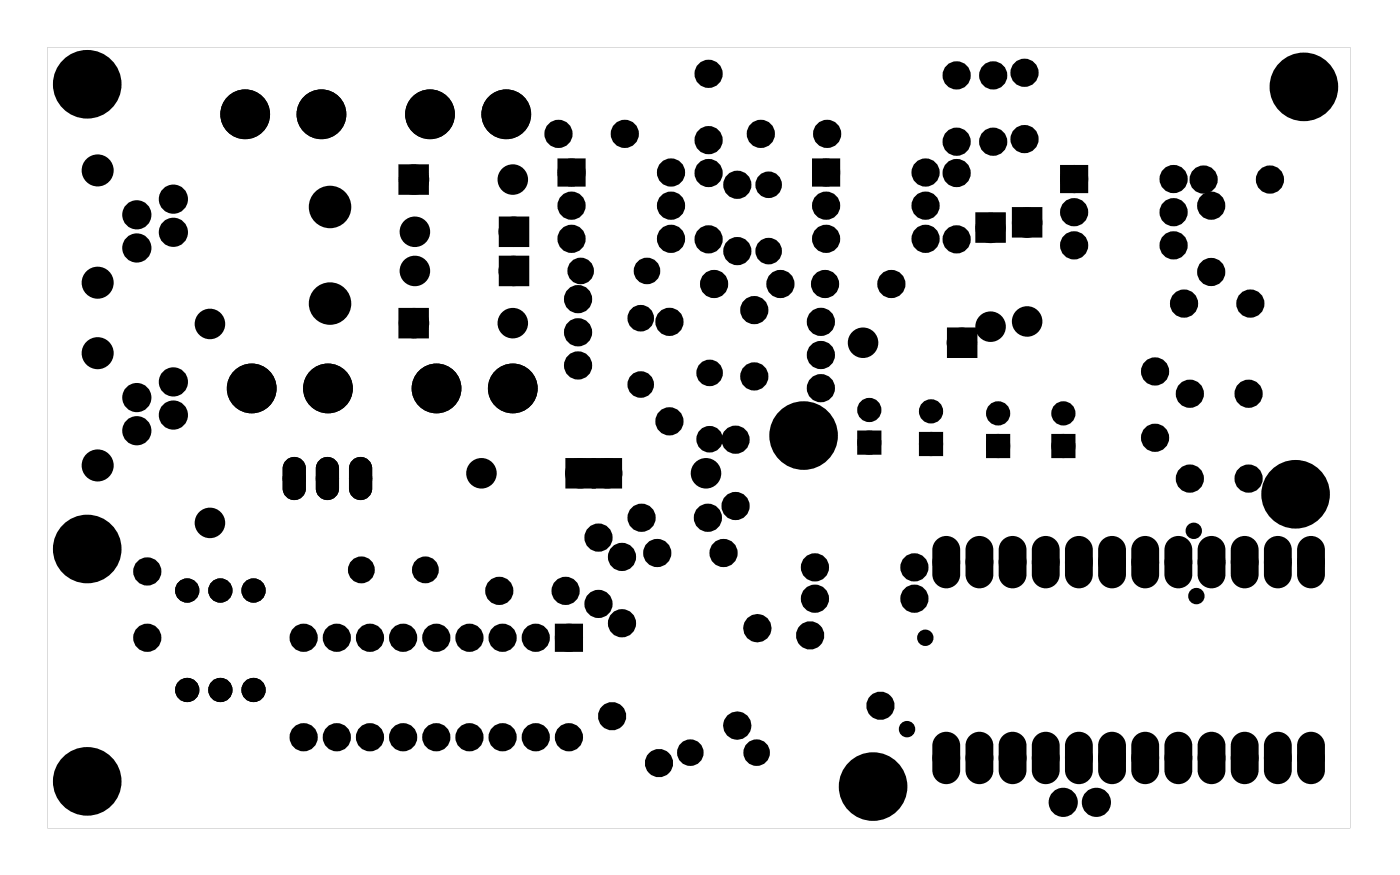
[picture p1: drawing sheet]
<svg xmlns="http://www.w3.org/2000/svg" width="107mm" height="67mm" viewBox="0 0 107 67" stroke-linecap="round" stroke-linejoin="round" font-family="sans-serif">
<g fill="#000">
<path d="M30.9 13h1.6v1.5h-1.6zM38.6 17h1.6v1.5h-1.6zM43.1 12.5h1.4v1.4h-1.4zM62.6 12.5h1.4v1.4h-1.4zM75.1 16.6h1.6v1.6h-1.6zM77.9 16.2h1.6v1.6h-1.6zM81.6 13h1.4v1.4h-1.4zM81.7 13.2h1.2v1.2h-1.2zM30.9 24h1.6v1.5h-1.6zM38.6 20h1.6v1.5h-1.6zM43.7 35.5h1.6v1.5h-1.6zM45.7 35.5h1.6v1.5h-1.6z"/>
<path d="M66 33.3h1.2v1.2h-1.2zM70.7 33.4h1.2v1.2h-1.2zM72.9 25.5h1.6v1.5h-1.6zM75.9 33.6h1.2v1.2h-1.2zM80.9 33.6h1.2v1.2h-1.2zM42.9 48.2h1.4v1.4h-1.4z"/>
<path d="M22 35.4a.76 .76 0 0 1 .8-.2 .76 .76 0 0 1 .5 .7v1.5a.76 .76 0 0 1-.8 .8 .76 .76 0 0 1-.7-.8v-1.5zM22 36.7a.51 .51 0 0 0 1 0 .51 .51 0 0 0-1 0z"/>
<path d="M22 35.4a.76 .76 0 0 1 .8-.2 .76 .76 0 0 1 .5 .7v1.5a.76 .76 0 0 1-.8 .8 .76 .76 0 0 1-.7-.8v-1.5zM22 36.7a.51 .51 0 0 0 1 0 .51 .51 0 0 0-1 0z"/>
<path d="M24.5 35.4a.76 .76 0 0 1 .9-.2 .76 .76 0 0 1 .4 .7v1.5a.76 .76 0 0 1-.7 .8 .76 .76 0 0 1-.8-.8v-1.5zM24.6 36.7a.51 .51 0 0 0 1 0 .51 .51 0 0 0-1 0z"/>
<path d="M24.5 35.4a.76 .76 0 0 1 .9-.2 .76 .76 0 0 1 .4 .7v1.5a.76 .76 0 0 1-.7 .8 .76 .76 0 0 1-.8-.8v-1.5zM24.6 36.7a.51 .51 0 0 0 1 0 .51 .51 0 0 0-1 0z"/>
<path d="M27.1 35.4a.76 .76 0 0 1 .8-.2 .76 .76 0 0 1 .5 .7v1.5a.76 .76 0 0 1-.8 .8 .76 .76 0 0 1-.7-.8v-1.5zM27.1 36.7a.51 .51 0 0 0 1 0 .51 .51 0 0 0-1 0z"/>
<path d="M27.1 35.4a.76 .76 0 0 1 .8-.2 .76 .76 0 0 1 .5 .7v1.5a.76 .76 0 0 1-.8 .8 .76 .76 0 0 1-.7-.8v-1.5zM27.1 36.7a.51 .51 0 0 0 1 0 .51 .51 0 0 0-1 0z"/>
<path d="M71.8 41.5l-.2 .3-.1 .3v1.9a.94 .94 0 0 0 1 .9 .94 .94 0 0 0 .9-.9v-1.9a.94 .94 0 0 0-.6-.8 .94 .94 0 0 0-1 .2zM71.9 43.1a.56 .56 0 0 1 1.1 0 .56 .56 0 0 1-1.1 0z"/>
<path d="M71.8 56.5l-.2 .3-.1 .3v1.9a.94 .94 0 0 0 1 .9 .94 .94 0 0 0 .9-.9v-1.9a.94 .94 0 0 0-.6-.8 .94 .94 0 0 0-1 .2zM71.9 58.1a.56 .56 0 0 1 1.1 0 .56 .56 0 0 1-1.1 0z"/>
<path d="M74.4 41.5l-.2 .3-.1 .3v1.9a.94 .94 0 0 0 .9 .9 .94 .94 0 0 0 1-.9v-1.9a.94 .94 0 0 0-.6-.8 .94 .94 0 0 0-1 .2zM74.5 43.1a.56 .56 0 0 1 1.1 0 .56 .56 0 0 1-1.1 0z"/>
<path d="M74.4 56.5l-.2 .3-.1 .3v1.9a.94 .94 0 0 0 .9 .9 .94 .94 0 0 0 1-.9v-1.9a.94 .94 0 0 0-.6-.8 .94 .94 0 0 0-1 .2zM74.5 58.1a.56 .56 0 0 1 1.1 0 .56 .56 0 0 1-1.1 0z"/>
<path d="M76.9 41.5l-.2 .3-.1 .3v1.9a.94 .94 0 0 0 1 .9 .94 .94 0 0 0 .9-.9v-1.9a.94 .94 0 0 0-.6-.8 .94 .94 0 0 0-1 .2zM77 43.1a.56 .56 0 0 1 1.1 0 .56 .56 0 0 1-1.1 0z"/>
<path d="M76.9 56.5l-.2 .3-.1 .3v1.9a.94 .94 0 0 0 1 .9 .94 .94 0 0 0 .9-.9v-1.9a.94 .94 0 0 0-.6-.8 .94 .94 0 0 0-1 .2zM77 58.1a.56 .56 0 0 1 1.1 0 .56 .56 0 0 1-1.1 0z"/>
<path d="M79.4 41.5l-.2 .3v.3v1.9a.94 .94 0 0 0 .9 .9 .94 .94 0 0 0 .9-.9v-1.9a.94 .94 0 0 0-.5-.8 .94 .94 0 0 0-1.1 .2zM79.5 43.1a.6 .6 0 0 1 1.2 0 .6 .6 0 0 1-1.2 0z"/>
<path d="M79.4 56.5l-.2 .3v.3v1.9a.94 .94 0 0 0 .9 .9 .94 .94 0 0 0 .9-.9v-1.9a.94 .94 0 0 0-.5-.8 .94 .94 0 0 0-1.1 .2zM79.5 58.1a.6 .6 0 0 1 1.2 0 .6 .6 0 0 1-1.2 0z"/>
<path d="M82 41.5l-.2 .3-.1 .3v1.9a.94 .94 0 0 0 .9 .9 .94 .94 0 0 0 1-.9v-1.9a.94 .94 0 0 0-.6-.8 .94 .94 0 0 0-1 .2zM82.1 43.1a.56 .56 0 0 1 1.1 0 .56 .56 0 0 1-1.1 0z"/>
<path d="M82 56.5l-.2 .3-.1 .3v1.9a.94 .94 0 0 0 .9 .9 .94 .94 0 0 0 1-.9v-1.9a.94 .94 0 0 0-.6-.8 .94 .94 0 0 0-1 .2zM82.1 58.1a.56 .56 0 0 1 1.1 0 .56 .56 0 0 1-1.1 0z"/>
<path d="M84.5 41.5l-.2 .3-.1 .3v1.9a.94 .94 0 0 0 1 .9 .94 .94 0 0 0 .9-.9v-1.9a.94 .94 0 0 0-.6-.8 .94 .94 0 0 0-1 .2zM84.6 43.1a.56 .56 0 0 1 1.1 0 .56 .56 0 0 1-1.1 0z"/>
<path d="M84.5 56.5l-.2 .3-.1 .3v1.9a.94 .94 0 0 0 1 .9 .94 .94 0 0 0 .9-.9v-1.9a.94 .94 0 0 0-.6-.8 .94 .94 0 0 0-1 .2zM84.6 58.1a.56 .56 0 0 1 1.1 0 .56 .56 0 0 1-1.1 0z"/>
<path d="M87.1 41.5l-.2 .3-.1 .3v1.9a.94 .94 0 0 0 .9 .9 .94 .94 0 0 0 1-.9v-1.9a.94 .94 0 0 0-.6-.8 .94 .94 0 0 0-1 .2zM87.2 43.1a.56 .56 0 0 1 1.1 0 .56 .56 0 0 1-1.1 0z"/>
<path d="M87.1 56.5l-.2 .3-.1 .3v1.9a.94 .94 0 0 0 .9 .9 .94 .94 0 0 0 1-.9v-1.9a.94 .94 0 0 0-.6-.8 .94 .94 0 0 0-1 .2zM87.2 58.1a.56 .56 0 0 1 1.1 0 .56 .56 0 0 1-1.1 0z"/>
<path d="M89.6 41.5l-.2 .3-.1 .3v1.9a.94 .94 0 0 0 1 .9 .94 .94 0 0 0 .9-.9v-1.9a.94 .94 0 0 0-.6-.8 .94 .94 0 0 0-1 .2zM89.7 43.1a.56 .56 0 0 1 1.1 0 .56 .56 0 0 1-1.1 0z"/>
<path d="M89.6 56.5l-.2 .3-.1 .3v1.9a.94 .94 0 0 0 1 .9 .94 .94 0 0 0 .9-.9v-1.9a.94 .94 0 0 0-.6-.8 .94 .94 0 0 0-1 .2zM89.7 58.1a.56 .56 0 0 1 1.1 0 .56 .56 0 0 1-1.1 0z"/>
<path d="M92.1 41.5l-.2 .3v.3v1.9a.94 .94 0 0 0 .9 .9 .94 .94 0 0 0 .9-.9v-1.9a.94 .94 0 0 0-.5-.8 .94 .94 0 0 0-1.1 .2zM92.2 43.1a.6 .6 0 0 1 1.2 0 .6 .6 0 0 1-1.2 0z"/>
<path d="M92.1 56.5l-.2 .3v.3v1.9a.94 .94 0 0 0 .9 .9 .94 .94 0 0 0 .9-.9v-1.9a.94 .94 0 0 0-.5-.8 .94 .94 0 0 0-1.1 .2zM92.2 58.1a.6 .6 0 0 1 1.2 0 .6 .6 0 0 1-1.2 0z"/>
<path d="M94.7 41.5l-.2 .3-.1 .3v1.9a.94 .94 0 0 0 .9 .9 .94 .94 0 0 0 1-.9v-1.9a.94 .94 0 0 0-.6-.8 .94 .94 0 0 0-1 .2zM94.8 43.1a.56 .56 0 0 1 1.1 0 .56 .56 0 0 1-1.1 0z"/>
<path d="M94.7 56.5l-.2 .3-.1 .3v1.9a.94 .94 0 0 0 .9 .9 .94 .94 0 0 0 1-.9v-1.9a.94 .94 0 0 0-.6-.8 .94 .94 0 0 0-1 .2zM94.8 58.1a.56 .56 0 0 1 1.1 0 .56 .56 0 0 1-1.1 0z"/>
<path d="M97.2 41.5l-.2 .3-.1 .3v1.9a.94 .94 0 0 0 1 .9 .94 .94 0 0 0 .9-.9v-1.9a.94 .94 0 0 0-.6-.8 .94 .94 0 0 0-1 .2zM97.3 43.1a.56 .56 0 0 1 1.1 0 .56 .56 0 0 1-1.1 0z"/>
<path d="M97.2 56.5l-.2 .3-.1 .3v1.9a.94 .94 0 0 0 1 .9 .94 .94 0 0 0 .9-.9v-1.9a.94 .94 0 0 0-.6-.8 .94 .94 0 0 0-1 .2zM97.3 58.1a.56 .56 0 0 1 1.1 0 .56 .56 0 0 1-1.1 0z"/>
<path d="M99.8 41.5l-.2 .3-.1 .3v1.9a.94 .94 0 0 0 .9 .9 .94 .94 0 0 0 1-.9v-1.9a.94 .94 0 0 0-.6-.8 .94 .94 0 0 0-1 .2zM99.9 43.1a.56 .56 0 0 1 1.1 0 .56 .56 0 0 1-1.1 0z"/>
<path d="M99.8 56.5l-.2 .3-.1 .3v1.9a.94 .94 0 0 0 .9 .9 .94 .94 0 0 0 1-.9v-1.9a.94 .94 0 0 0-.6-.8 .94 .94 0 0 0-1 .2zM99.9 58.1a.56 .56 0 0 1 1.1 0 .56 .56 0 0 1-1.1 0z"/>
<path d="M3.6 3.6h99.8v59.8h-99.8zM3.6 3.6v59.8h99.8v-59.8z"/>
</g>
<g fill="none" stroke="#000" stroke-width=".76" stroke-linecap="butt">
<path d="M30.9 13h1.6v1.5h-1.6zM38.6 17h1.6v1.5h-1.6zM38.6 20h1.6v1.5h-1.6zM43.1 12.5h1.4v1.4h-1.4zM62.6 12.5h1.4v1.4h-1.4zM75.1 16.6h1.6v1.6h-1.6zM77.9 16.2h1.6v1.6h-1.6zM81.6 13h1.4v1.4h-1.4zM30.9 24h1.6v1.5h-1.6zM43.7 35.5h1.6v1.5h-1.6zM45.7 35.5h1.6v1.5h-1.6zM72.9 25.5h1.6v1.5h-1.6z"/>
<path d="M42.9 48.2h1.4v1.4h-1.4z"/>
<circle cx="10.5" cy="19" r=".74"/>
<circle cx="10.5" cy="16.5" r=".74"/>
<circle cx="13.3" cy="17.8" r=".74"/>
<circle cx="13.3" cy="15.3" r=".74"/>
<circle cx="18.8" cy="8.8" r="1.52"/>
<circle cx="24.6" cy="8.8" r="1.52"/>
<circle cx="31.7" cy="13.8" r=".79"/>
<circle cx="31.8" cy="17.8" r=".79"/>
<circle cx="32.9" cy="8.8" r="1.52"/>
<circle cx="38.8" cy="8.8" r="1.52"/>
<circle cx="39.3" cy="13.8" r=".79"/>
<circle cx="39.4" cy="17.8" r=".79"/>
<circle cx="42.8" cy="10.3" r=".7"/>
<circle cx="43.8" cy="15.8" r=".7"/>
<circle cx="43.8" cy="18.3" r=".7"/>
<circle cx="43.8" cy="13.2" r=".7"/>
<circle cx="47.9" cy="10.3" r=".7"/>
<circle cx="51.4" cy="15.8" r=".7"/>
<circle cx="51.4" cy="18.3" r=".7"/>
<circle cx="51.4" cy="13.2" r=".7"/>
<circle cx="54.3" cy="13.3" r=".7"/>
<circle cx="54.3" cy="5.7" r=".7"/>
<circle cx="54.3" cy="10.7" r=".7"/>
<circle cx="54.3" cy="18.3" r=".7"/>
<circle cx="56.5" cy="14.2" r=".7"/>
<circle cx="56.5" cy="19.2" r=".7"/>
<circle cx="58.3" cy="10.3" r=".7"/>
<circle cx="58.9" cy="19.2" r=".64"/>
<circle cx="58.9" cy="14.2" r=".64"/>
<circle cx="63.3" cy="18.3" r=".7"/>
<circle cx="63.3" cy="15.8" r=".7"/>
<circle cx="63.3" cy="13.2" r=".7"/>
<circle cx="63.4" cy="10.3" r=".7"/>
<circle cx="70.9" cy="15.8" r=".7"/>
<circle cx="70.9" cy="18.3" r=".7"/>
<circle cx="70.9" cy="13.2" r=".7"/>
<circle cx="73.3" cy="13.3" r=".7"/>
<circle cx="73.3" cy="5.8" r=".7"/>
<circle cx="73.3" cy="18.3" r=".7"/>
<circle cx="73.3" cy="10.9" r=".7"/>
<circle cx="75.9" cy="17.5" r=".79"/>
<circle cx="76.1" cy="5.8" r=".7"/>
<circle cx="76.1" cy="10.9" r=".7"/>
<circle cx="78.5" cy="5.6" r=".7"/>
<circle cx="78.5" cy="10.7" r=".7"/>
<circle cx="78.7" cy="17.1" r=".79"/>
<circle cx="82.3" cy="16.3" r=".7"/>
<circle cx="82.3" cy="18.8" r=".7"/>
<circle cx="82.3" cy="13.7" r=".7"/>
<circle cx="89.9" cy="16.3" r=".7"/>
<circle cx="89.9" cy="18.8" r=".7"/>
<circle cx="89.9" cy="13.7" r=".7"/>
<circle cx="92.2" cy="13.8" r=".7"/>
<circle cx="92.8" cy="15.8" r=".7"/>
<circle cx="97.3" cy="13.8" r=".7"/>
<circle cx="10.5" cy="33" r=".74"/>
<circle cx="10.5" cy="30.5" r=".74"/>
<circle cx="13.3" cy="31.8" r=".74"/>
<circle cx="13.3" cy="29.3" r=".74"/>
<circle cx="16.1" cy="24.8" r=".79"/>
<circle cx="19.3" cy="29.8" r="1.52"/>
<circle cx="25.1" cy="29.8" r="1.52"/>
<circle cx="31.7" cy="24.8" r=".79"/>
<circle cx="31.8" cy="20.8" r=".79"/>
<circle cx="33.4" cy="29.8" r="1.52"/>
<circle cx="36.9" cy="36.3" r=".79"/>
<circle cx="39.3" cy="24.8" r=".79"/>
<circle cx="39.3" cy="29.8" r="1.52"/>
<circle cx="39.4" cy="20.8" r=".79"/>
<circle cx="44.3" cy="22.9" r=".7"/>
<circle cx="44.3" cy="28" r=".7"/>
<circle cx="44.3" cy="25.5" r=".7"/>
<circle cx="44.5" cy="36.3" r=".79"/>
<circle cx="44.5" cy="20.8" r=".64"/>
<circle cx="46.5" cy="36.3" r=".79"/>
<circle cx="49.1" cy="29.5" r=".64"/>
<circle cx="49.1" cy="24.4" r=".64"/>
<circle cx="49.1" cy="39.7" r=".7"/>
<circle cx="49.6" cy="20.8" r=".64"/>
<circle cx="51.3" cy="24.7" r=".7"/>
<circle cx="51.3" cy="32.3" r=".7"/>
<circle cx="54.1" cy="36.3" r=".79"/>
<circle cx="54.2" cy="39.7" r=".7"/>
<circle cx="54.4" cy="33.6" r=".64"/>
<circle cx="54.4" cy="28.6" r=".64"/>
<circle cx="54.7" cy="21.8" r=".7"/>
<circle cx="56.3" cy="33.7" r=".7"/>
<circle cx="56.3" cy="38.8" r=".7"/>
<circle cx="57.8" cy="23.8" r=".7"/>
<circle cx="57.8" cy="28.8" r=".7"/>
<circle cx="59.8" cy="21.8" r=".7"/>
<circle cx="62.9" cy="24.7" r=".7"/>
<circle cx="62.9" cy="29.7" r=".7"/>
<circle cx="62.9" cy="27.2" r=".7"/>
<circle cx="63.2" cy="21.8" r=".7"/>
<circle cx="66.1" cy="26.3" r=".79"/>
<circle cx="68.3" cy="21.8" r=".7"/>
<circle cx="73.7" cy="26.3" r=".79"/>
<circle cx="75.9" cy="25" r=".79"/>
<circle cx="78.7" cy="24.6" r=".79"/>
<circle cx="88.5" cy="28.5" r=".7"/>
<circle cx="88.5" cy="33.5" r=".7"/>
<circle cx="90.7" cy="23.3" r=".7"/>
<circle cx="91.1" cy="36.7" r=".7"/>
<circle cx="91.1" cy="30.2" r=".7"/>
<circle cx="92.8" cy="20.8" r=".7"/>
<circle cx="95.6" cy="36.7" r=".7"/>
<circle cx="95.6" cy="30.2" r=".7"/>
<circle cx="95.8" cy="23.3" r=".7"/>
<circle cx="11.3" cy="43.8" r=".7"/>
<circle cx="11.3" cy="48.9" r=".7"/>
<circle cx="16.1" cy="40.1" r=".79"/>
<circle cx="23.3" cy="48.9" r=".7"/>
<circle cx="23.3" cy="56.5" r=".7"/>
<circle cx="25.8" cy="48.9" r=".7"/>
<circle cx="25.8" cy="56.5" r=".7"/>
<circle cx="28.3" cy="48.9" r=".7"/>
<circle cx="28.3" cy="56.5" r=".7"/>
<circle cx="30.9" cy="48.9" r=".7"/>
<circle cx="30.9" cy="56.5" r=".7"/>
<circle cx="33.4" cy="48.9" r=".7"/>
<circle cx="33.4" cy="56.5" r=".7"/>
<circle cx="36" cy="48.9" r=".7"/>
<circle cx="36" cy="56.5" r=".7"/>
<circle cx="38.2" cy="45.3" r=".7"/>
<circle cx="38.5" cy="48.9" r=".7"/>
<circle cx="38.5" cy="56.5" r=".7"/>
<circle cx="41" cy="48.9" r=".7"/>
<circle cx="41" cy="56.5" r=".7"/>
<circle cx="43.3" cy="45.3" r=".7"/>
<circle cx="43.6" cy="48.9" r=".7"/>
<circle cx="43.6" cy="56.5" r=".7"/>
<circle cx="45.8" cy="41.2" r=".7"/>
<circle cx="45.8" cy="46.3" r=".7"/>
<circle cx="46.9" cy="54.9" r=".7"/>
<circle cx="47.6" cy="42.7" r=".7"/>
<circle cx="47.6" cy="47.7" r=".7"/>
<circle cx="50.3" cy="42.4" r=".7"/>
<circle cx="50.5" cy="58.5" r=".7"/>
<circle cx="52.9" cy="57.7" r=".64"/>
<circle cx="55.4" cy="42.4" r=".7"/>
<circle cx="56.5" cy="55.6" r=".7"/>
<circle cx="58" cy="57.7" r=".64"/>
<circle cx="58" cy="48.1" r=".7"/>
<circle cx="62.1" cy="48.7" r=".7"/>
<circle cx="62.4" cy="43.5" r=".7"/>
<circle cx="62.4" cy="45.9" r=".7"/>
<circle cx="67.4" cy="54.1" r=".7"/>
<circle cx="70" cy="45.9" r=".7"/>
<circle cx="70" cy="43.5" r=".7"/>
<circle cx="81.4" cy="61.5" r=".74"/>
<circle cx="84" cy="61.5" r=".74"/>
</g>
<g fill="#000">
<circle cx="6.7" cy="6.5" r="2"/>
<circle cx="7.5" cy="13.1" r="1.1"/>
<circle cx="10.5" cy="16.5" r=".74"/>
<circle cx="10.5" cy="19" r=".74"/>
<circle cx="13.3" cy="15.3" r=".74"/>
<circle cx="13.3" cy="17.8" r=".74"/>
<circle cx="18.8" cy="8.8" r="1.52"/>
<circle cx="24.6" cy="8.8" r="1.52"/>
<circle cx="25.3" cy="15.9" r="1.5"/>
<circle cx="25.3" cy="15.8" r=".53"/>
<circle cx="31.7" cy="13.8" r=".79"/>
<circle cx="31.8" cy="17.8" r=".79"/>
<circle cx="32.9" cy="8.8" r="1.52"/>
<circle cx="38.8" cy="8.8" r="1.52"/>
<circle cx="39.3" cy="13.8" r=".79"/>
<circle cx="39.4" cy="17.8" r=".79"/>
<circle cx="42.8" cy="10.3" r=".7"/>
<circle cx="43.8" cy="13.2" r=".7"/>
<circle cx="43.8" cy="18.3" r=".7"/>
<circle cx="43.8" cy="15.8" r=".7"/>
<circle cx="47.9" cy="10.3" r=".7"/>
<circle cx="51.4" cy="13.2" r=".7"/>
<circle cx="51.4" cy="18.3" r=".7"/>
<circle cx="51.4" cy="15.8" r=".7"/>
<circle cx="54.3" cy="10.7" r=".7"/>
<circle cx="54.3" cy="5.7" r=".7"/>
<circle cx="54.3" cy="13.3" r=".7"/>
<circle cx="54.3" cy="18.3" r=".7"/>
<circle cx="56.5" cy="19.2" r=".7"/>
<circle cx="56.5" cy="14.2" r=".7"/>
<circle cx="58.3" cy="10.3" r=".7"/>
<circle cx="58.9" cy="19.2" r=".64"/>
<circle cx="58.9" cy="14.2" r=".64"/>
<circle cx="63.3" cy="13.2" r=".7"/>
<circle cx="63.3" cy="15.8" r=".7"/>
<circle cx="63.3" cy="18.3" r=".7"/>
<circle cx="63.4" cy="10.3" r=".7"/>
<circle cx="70.9" cy="13.2" r=".7"/>
<circle cx="70.9" cy="18.3" r=".7"/>
<circle cx="70.9" cy="15.8" r=".7"/>
<circle cx="73.3" cy="10.9" r=".7"/>
<circle cx="73.3" cy="5.8" r=".7"/>
<circle cx="73.3" cy="13.3" r=".7"/>
<circle cx="73.3" cy="18.3" r=".7"/>
<circle cx="75.9" cy="17.5" r=".79"/>
<circle cx="76.1" cy="10.9" r=".7"/>
<circle cx="76.1" cy="5.8" r=".7"/>
<circle cx="78.5" cy="5.6" r=".7"/>
<circle cx="78.5" cy="10.7" r=".7"/>
<circle cx="78.7" cy="17.1" r=".79"/>
<circle cx="82.3" cy="13.7" r=".7"/>
<circle cx="82.3" cy="16.3" r=".7"/>
<circle cx="82.3" cy="18.8" r=".7"/>
<circle cx="82.3" cy="16.3" r=".6"/>
<circle cx="82.3" cy="13.8" r=".6"/>
<circle cx="89.9" cy="13.7" r=".7"/>
<circle cx="89.9" cy="18.8" r=".7"/>
<circle cx="89.9" cy="16.3" r=".7"/>
<circle cx="92.2" cy="13.8" r=".7"/>
<circle cx="92.8" cy="15.8" r=".7"/>
<circle cx="97.3" cy="13.8" r=".7"/>
<circle cx="99.9" cy="6.7" r="2"/>
<circle cx="7.5" cy="21.7" r="1.1"/>
<circle cx="7.5" cy="35.7" r="1.1"/>
<circle cx="7.5" cy="27.1" r="1.1"/>
<circle cx="10.5" cy="33" r=".74"/>
<circle cx="10.5" cy="30.5" r=".74"/>
<circle cx="13.3" cy="29.3" r=".74"/>
<circle cx="13.3" cy="31.8" r=".74"/>
<circle cx="16.1" cy="24.8" r=".79"/>
<circle cx="19.3" cy="29.8" r="1.52"/>
<circle cx="22.5" cy="36.7" r=".64"/>
<circle cx="25.1" cy="36.7" r=".64"/>
<circle cx="25.1" cy="29.8" r="1.52"/>
<circle cx="25.3" cy="23.3" r="1.5"/>
<circle cx="25.3" cy="23.3" r=".53"/>
<circle cx="27.6" cy="36.7" r=".64"/>
<circle cx="31.7" cy="24.8" r=".79"/>
<circle cx="31.8" cy="20.8" r=".79"/>
<circle cx="33.4" cy="29.8" r="1.52"/>
<circle cx="36.9" cy="36.3" r=".79"/>
<circle cx="39.3" cy="24.8" r=".79"/>
<circle cx="39.3" cy="29.8" r="1.52"/>
<circle cx="39.4" cy="20.8" r=".79"/>
<circle cx="44.3" cy="28" r=".7"/>
<circle cx="44.3" cy="22.9" r=".7"/>
<circle cx="44.3" cy="25.5" r=".7"/>
<circle cx="44.5" cy="36.3" r=".79"/>
<circle cx="44.5" cy="20.8" r=".64"/>
<circle cx="46.5" cy="36.3" r=".79"/>
<circle cx="49.1" cy="24.4" r=".64"/>
<circle cx="49.1" cy="29.5" r=".64"/>
<circle cx="49.1" cy="39.7" r=".7"/>
<circle cx="49.6" cy="20.8" r=".64"/>
<circle cx="51.3" cy="32.3" r=".7"/>
<circle cx="51.3" cy="24.7" r=".7"/>
<circle cx="54.1" cy="36.3" r=".79"/>
<circle cx="54.2" cy="39.7" r=".7"/>
<circle cx="54.4" cy="28.6" r=".64"/>
<circle cx="54.4" cy="33.6" r=".64"/>
<circle cx="54.7" cy="21.8" r=".7"/>
<circle cx="56.3" cy="33.7" r=".7"/>
<circle cx="56.3" cy="38.8" r=".7"/>
<circle cx="57.8" cy="23.8" r=".7"/>
<circle cx="57.8" cy="28.8" r=".7"/>
<circle cx="59.8" cy="21.8" r=".7"/>
<circle cx="61.6" cy="33.4" r="2"/>
<circle cx="62.9" cy="29.7" r=".7"/>
<circle cx="62.9" cy="27.2" r=".7"/>
<circle cx="62.9" cy="24.7" r=".7"/>
<circle cx="63.2" cy="21.8" r=".7"/>
<circle cx="66.1" cy="26.3" r=".79"/>
<circle cx="66.6" cy="31.4" r=".6"/>
<circle cx="66.6" cy="33.9" r=".6"/>
<circle cx="68.3" cy="21.8" r=".7"/>
<circle cx="71.3" cy="31.5" r=".6"/>
<circle cx="71.3" cy="34" r=".6"/>
<circle cx="73.7" cy="26.3" r=".79"/>
<circle cx="75.9" cy="25" r=".79"/>
<circle cx="76.5" cy="31.7" r=".6"/>
<circle cx="76.5" cy="34.2" r=".6"/>
<circle cx="78.7" cy="24.6" r=".79"/>
<circle cx="81.5" cy="34.2" r=".6"/>
<circle cx="81.5" cy="31.7" r=".6"/>
<circle cx="88.5" cy="33.5" r=".7"/>
<circle cx="88.5" cy="28.5" r=".7"/>
<circle cx="90.7" cy="23.3" r=".7"/>
<circle cx="91.1" cy="36.7" r=".7"/>
<circle cx="91.1" cy="30.2" r=".7"/>
<circle cx="92.8" cy="20.8" r=".7"/>
<circle cx="95.6" cy="36.7" r=".7"/>
<circle cx="95.6" cy="30.2" r=".7"/>
<circle cx="95.8" cy="23.3" r=".7"/>
<circle cx="99.2" cy="37.9" r="2"/>
<circle cx="6.7" cy="42.1" r="2"/>
<circle cx="6.7" cy="59.9" r="2"/>
<circle cx="11.3" cy="43.8" r=".7"/>
<circle cx="11.3" cy="48.9" r=".7"/>
<circle cx="14.3" cy="52.9" r=".6"/>
<circle cx="14.3" cy="45.2" r=".6"/>
<circle cx="16.1" cy="40.1" r=".79"/>
<circle cx="16.9" cy="52.9" r=".6"/>
<circle cx="16.9" cy="45.2" r=".6"/>
<circle cx="19.4" cy="52.9" r=".6"/>
<circle cx="19.4" cy="45.2" r=".6"/>
<circle cx="23.3" cy="56.5" r=".7"/>
<circle cx="23.3" cy="48.9" r=".7"/>
<circle cx="25.8" cy="56.5" r=".7"/>
<circle cx="25.8" cy="48.9" r=".7"/>
<circle cx="27.7" cy="43.7" r=".65"/>
<circle cx="28.3" cy="56.5" r=".7"/>
<circle cx="28.3" cy="48.9" r=".7"/>
<circle cx="30.9" cy="56.5" r=".7"/>
<circle cx="30.9" cy="48.9" r=".7"/>
<circle cx="32.6" cy="43.7" r=".65"/>
<circle cx="33.4" cy="56.5" r=".7"/>
<circle cx="33.4" cy="48.9" r=".7"/>
<circle cx="36" cy="56.5" r=".7"/>
<circle cx="36" cy="48.9" r=".7"/>
<circle cx="38.2" cy="45.3" r=".7"/>
<circle cx="38.5" cy="48.9" r=".7"/>
<circle cx="38.5" cy="56.5" r=".7"/>
<circle cx="41" cy="56.5" r=".7"/>
<circle cx="41" cy="48.9" r=".7"/>
<circle cx="43.3" cy="45.3" r=".7"/>
<circle cx="43.6" cy="56.5" r=".7"/>
<circle cx="43.6" cy="48.9" r=".7"/>
<circle cx="45.8" cy="41.2" r=".7"/>
<circle cx="45.8" cy="46.3" r=".7"/>
<circle cx="46.9" cy="54.9" r=".7"/>
<circle cx="47.6" cy="42.7" r=".7"/>
<circle cx="47.6" cy="47.7" r=".7"/>
<circle cx="50.3" cy="42.4" r=".7"/>
<circle cx="50.5" cy="58.5" r=".7"/>
<circle cx="52.9" cy="57.7" r=".64"/>
<circle cx="55.4" cy="42.4" r=".7"/>
<circle cx="56.5" cy="55.6" r=".7"/>
<circle cx="58" cy="57.7" r=".64"/>
<circle cx="58" cy="48.1" r=".7"/>
<circle cx="62.1" cy="48.7" r=".7"/>
<circle cx="62.4" cy="45.9" r=".7"/>
<circle cx="62.4" cy="43.5" r=".7"/>
<circle cx="67.4" cy="54.1" r=".7"/>
<circle cx="69.5" cy="55.9" r=".35"/>
<circle cx="70" cy="45.9" r=".7"/>
<circle cx="70" cy="43.5" r=".7"/>
<circle cx="70.9" cy="48.9" r=".35"/>
<circle cx="72.5" cy="43.1" r=".75"/>
<circle cx="72.5" cy="58.1" r=".75"/>
<circle cx="75" cy="43.1" r=".75"/>
<circle cx="75" cy="58.1" r=".75"/>
<circle cx="77.6" cy="43.1" r=".75"/>
<circle cx="77.6" cy="58.1" r=".75"/>
<circle cx="80.1" cy="43.1" r=".75"/>
<circle cx="80.1" cy="58.1" r=".75"/>
<circle cx="82.6" cy="43.1" r=".75"/>
<circle cx="82.6" cy="58.1" r=".75"/>
<circle cx="85.2" cy="43.1" r=".75"/>
<circle cx="85.2" cy="58.1" r=".75"/>
<circle cx="87.7" cy="43.1" r=".75"/>
<circle cx="87.7" cy="58.1" r=".75"/>
<circle cx="90.3" cy="43.1" r=".75"/>
<circle cx="90.3" cy="58.1" r=".75"/>
<circle cx="91.4" cy="40.7" r=".35"/>
<circle cx="91.6" cy="45.7" r=".35"/>
<circle cx="92.8" cy="43.1" r=".75"/>
<circle cx="92.8" cy="58.1" r=".75"/>
<circle cx="95.3" cy="43.1" r=".75"/>
<circle cx="95.3" cy="58.1" r=".75"/>
<circle cx="97.9" cy="43.1" r=".75"/>
<circle cx="97.9" cy="58.1" r=".75"/>
<circle cx="100.4" cy="43.1" r=".75"/>
<circle cx="100.4" cy="58.1" r=".75"/>
<circle cx="66.9" cy="60.3" r="2"/>
<circle cx="81.4" cy="61.5" r=".74"/>
<circle cx="84" cy="61.5" r=".74"/>
</g>
<g fill="none" stroke="#000" stroke-width=".55">
<circle cx="69.5" cy="55.9" r=".35"/>
<circle cx="70.9" cy="48.9" r=".35"/>
<circle cx="91.4" cy="40.7" r=".35"/>
<circle cx="91.6" cy="45.7" r=".35"/>
</g>
<g fill="none" stroke="#000" stroke-width=".51">
<circle cx="25.3" cy="15.8" r=".53"/>
<circle cx="22.5" cy="36.7" r=".64"/>
<circle cx="25.1" cy="36.7" r=".64"/>
<circle cx="25.3" cy="23.3" r=".53"/>
<circle cx="27.6" cy="36.7" r=".64"/>
</g>
<g fill="none" stroke="#000" stroke-width=".25">
<path d="M22 35.4a.76 .76 0 0 1 .8-.2 .76 .76 0 0 1 .5 .7v1.5a.76 .76 0 0 1-.8 .8 .76 .76 0 0 1-.7-.8v-1.5zM24.5 35.4a.76 .76 0 0 1 .9-.2 .76 .76 0 0 1 .4 .7v1.5a.76 .76 0 0 1-.7 .8 .76 .76 0 0 1-.8-.8v-1.5zM27.1 35.4a.76 .76 0 0 1 .8-.2 .76 .76 0 0 1 .5 .7v1.5a.76 .76 0 0 1-.8 .8 .76 .76 0 0 1-.7-.8v-1.5zM71.8 41.5a.94 .94 0 0 1 1-.2 .94 .94 0 0 1 .6 .8v1.9a.94 .94 0 0 1-.9 .9 .94 .94 0 0 1-1-.9v-1.9l.1-.3zM71.8 56.5a.94 .94 0 0 1 1-.2 .94 .94 0 0 1 .6 .8v1.9a.94 .94 0 0 1-.9 .9 .94 .94 0 0 1-1-.9v-1.9l.1-.3zM74.4 41.5a.94 .94 0 0 1 1-.2 .94 .94 0 0 1 .6 .8v1.9a.94 .94 0 0 1-1 .9 .94 .94 0 0 1-.9-.9v-1.9l.1-.3zM74.4 56.5a.94 .94 0 0 1 1-.2 .94 .94 0 0 1 .6 .8v1.9a.94 .94 0 0 1-1 .9 .94 .94 0 0 1-.9-.9v-1.9l.1-.3zM76.9 41.5a.94 .94 0 0 1 1-.2 .94 .94 0 0 1 .6 .8v1.9a.94 .94 0 0 1-.9 .9 .94 .94 0 0 1-1-.9v-1.9l.1-.3zM76.9 56.5a.94 .94 0 0 1 1-.2 .94 .94 0 0 1 .6 .8v1.9a.94 .94 0 0 1-.9 .9 .94 .94 0 0 1-1-.9v-1.9l.1-.3zM79.4 41.5a.94 .94 0 0 1 1.1-.2 .94 .94 0 0 1 .5 .8v1.9a.94 .94 0 0 1-.9 .9 .94 .94 0 0 1-.9-.9v-1.9v-.3zM79.4 56.5a.94 .94 0 0 1 1.1-.2 .94 .94 0 0 1 .5 .8v1.9a.94 .94 0 0 1-.9 .9 .94 .94 0 0 1-.9-.9v-1.9v-.3zM82 41.5a.94 .94 0 0 1 1-.2 .94 .94 0 0 1 .6 .8v1.9a.94 .94 0 0 1-1 .9 .94 .94 0 0 1-.9-.9v-1.9l.1-.3z"/>
<path d="M82 56.5a.94 .94 0 0 1 1-.2 .94 .94 0 0 1 .6 .8v1.9a.94 .94 0 0 1-1 .9 .94 .94 0 0 1-.9-.9v-1.9l.1-.3zM84.5 41.5a.94 .94 0 0 1 1-.2 .94 .94 0 0 1 .6 .8v1.9a.94 .94 0 0 1-.9 .9 .94 .94 0 0 1-1-.9v-1.9l.1-.3zM84.5 56.5a.94 .94 0 0 1 1-.2 .94 .94 0 0 1 .6 .8v1.9a.94 .94 0 0 1-.9 .9 .94 .94 0 0 1-1-.9v-1.9l.1-.3zM87.1 41.5a.94 .94 0 0 1 1-.2 .94 .94 0 0 1 .6 .8v1.9a.94 .94 0 0 1-1 .9 .94 .94 0 0 1-.9-.9v-1.9l.1-.3zM87.1 56.5a.94 .94 0 0 1 1-.2 .94 .94 0 0 1 .6 .8v1.9a.94 .94 0 0 1-1 .9 .94 .94 0 0 1-.9-.9v-1.9l.1-.3zM89.6 41.5a.94 .94 0 0 1 1-.2 .94 .94 0 0 1 .6 .8v1.9a.94 .94 0 0 1-.9 .9 .94 .94 0 0 1-1-.9v-1.9l.1-.3zM89.6 56.5a.94 .94 0 0 1 1-.2 .94 .94 0 0 1 .6 .8v1.9a.94 .94 0 0 1-.9 .9 .94 .94 0 0 1-1-.9v-1.9l.1-.3zM92.1 41.5a.94 .94 0 0 1 1.1-.2 .94 .94 0 0 1 .5 .8v1.9a.94 .94 0 0 1-.9 .9 .94 .94 0 0 1-.9-.9v-1.9v-.3zM92.1 56.5a.94 .94 0 0 1 1.1-.2 .94 .94 0 0 1 .5 .8v1.9a.94 .94 0 0 1-.9 .9 .94 .94 0 0 1-.9-.9v-1.9v-.3zM94.7 41.5a.94 .94 0 0 1 1-.2 .94 .94 0 0 1 .6 .8v1.9a.94 .94 0 0 1-1 .9 .94 .94 0 0 1-.9-.9v-1.9l.1-.3zM94.7 56.5a.94 .94 0 0 1 1-.2 .94 .94 0 0 1 .6 .8v1.9a.94 .94 0 0 1-1 .9 .94 .94 0 0 1-.9-.9v-1.9l.1-.3zM97.2 41.5a.94 .94 0 0 1 1-.2 .94 .94 0 0 1 .6 .8v1.9a.94 .94 0 0 1-.9 .9 .94 .94 0 0 1-1-.9v-1.9l.1-.3z"/>
<path d="M97.2 56.5a.94 .94 0 0 1 1-.2 .94 .94 0 0 1 .6 .8v1.9a.94 .94 0 0 1-.9 .9 .94 .94 0 0 1-1-.9v-1.9l.1-.3zM99.8 41.5a.94 .94 0 0 1 1-.2 .94 .94 0 0 1 .6 .8v1.9a.94 .94 0 0 1-1 .9 .94 .94 0 0 1-.9-.9v-1.9l.1-.3zM99.8 56.5a.94 .94 0 0 1 1-.2 .94 .94 0 0 1 .6 .8v1.9a.94 .94 0 0 1-1 .9 .94 .94 0 0 1-.9-.9v-1.9l.1-.3z"/>
<circle cx="7.5" cy="13.1" r="1.1"/>
<circle cx="25.3" cy="15.9" r="1.5"/>
<circle cx="7.5" cy="21.7" r="1.1"/>
<circle cx="7.5" cy="35.7" r="1.1"/>
<circle cx="7.5" cy="27.1" r="1.1"/>
<circle cx="22.5" cy="36.7" r=".51"/>
<circle cx="25.1" cy="36.7" r=".51"/>
<circle cx="25.3" cy="23.3" r="1.5"/>
<circle cx="27.6" cy="36.7" r=".51"/>
<circle cx="72.5" cy="43.1" r=".56"/>
<circle cx="72.5" cy="58.1" r=".56"/>
<circle cx="75" cy="43.1" r=".56"/>
<circle cx="75" cy="58.1" r=".56"/>
<circle cx="77.6" cy="43.1" r=".56"/>
<circle cx="77.6" cy="58.1" r=".56"/>
<circle cx="80.1" cy="43.1" r=".56"/>
<circle cx="80.1" cy="58.1" r=".56"/>
<circle cx="82.6" cy="43.1" r=".56"/>
<circle cx="82.6" cy="58.1" r=".56"/>
<circle cx="85.2" cy="43.1" r=".56"/>
<circle cx="85.2" cy="58.1" r=".56"/>
<circle cx="87.7" cy="43.1" r=".56"/>
<circle cx="87.7" cy="58.1" r=".56"/>
<circle cx="90.3" cy="43.1" r=".56"/>
<circle cx="90.3" cy="58.1" r=".56"/>
<circle cx="92.8" cy="43.1" r=".56"/>
<circle cx="92.8" cy="58.1" r=".56"/>
<circle cx="95.3" cy="43.1" r=".56"/>
<circle cx="95.3" cy="58.1" r=".56"/>
<circle cx="97.9" cy="43.1" r=".56"/>
<circle cx="97.9" cy="58.1" r=".56"/>
<circle cx="100.4" cy="43.1" r=".56"/>
<circle cx="100.4" cy="58.1" r=".56"/>
</g>
<g fill="none" stroke="#000" stroke-width=".65" stroke-linecap="butt">
<path d="M81.7 13.2h1.2v1.2h-1.2zM66 33.3h1.2v1.2h-1.2zM70.7 33.4h1.2v1.2h-1.2zM75.9 33.6h1.2v1.2h-1.2zM80.9 33.6h1.2v1.2h-1.2z"/>
<circle cx="82.3" cy="16.3" r=".6"/>
<circle cx="82.3" cy="13.8" r=".6"/>
<circle cx="66.6" cy="33.9" r=".6"/>
<circle cx="66.6" cy="31.4" r=".6"/>
<circle cx="71.3" cy="34" r=".6"/>
<circle cx="71.3" cy="31.5" r=".6"/>
<circle cx="76.5" cy="34.2" r=".6"/>
<circle cx="76.5" cy="31.7" r=".6"/>
<circle cx="81.5" cy="34.2" r=".6"/>
<circle cx="81.5" cy="31.7" r=".6"/>
<circle cx="14.3" cy="45.2" r=".6"/>
<circle cx="14.3" cy="52.9" r=".6"/>
<circle cx="16.9" cy="45.2" r=".6"/>
<circle cx="16.9" cy="52.9" r=".6"/>
<circle cx="19.4" cy="45.2" r=".6"/>
<circle cx="19.4" cy="52.9" r=".6"/>
</g>
<g fill="none" stroke="#000" stroke-width=".75" stroke-linecap="butt">
<circle cx="27.7" cy="43.7" r=".65"/>
<circle cx="32.6" cy="43.7" r=".65"/>
</g>
<g fill="none" stroke="#000" stroke-width=".63" stroke-linecap="butt">
<circle cx="72.5" cy="43.1" r=".75"/>
<circle cx="72.5" cy="58.1" r=".75"/>
<circle cx="75" cy="43.1" r=".75"/>
<circle cx="75" cy="58.1" r=".75"/>
<circle cx="77.6" cy="43.1" r=".75"/>
<circle cx="77.6" cy="58.1" r=".75"/>
<circle cx="80.1" cy="43.1" r=".75"/>
<circle cx="80.1" cy="58.1" r=".75"/>
<circle cx="82.6" cy="43.1" r=".75"/>
<circle cx="82.6" cy="58.1" r=".75"/>
<circle cx="85.2" cy="43.1" r=".75"/>
<circle cx="85.2" cy="58.1" r=".75"/>
<circle cx="87.7" cy="43.1" r=".75"/>
<circle cx="87.7" cy="58.1" r=".75"/>
<circle cx="90.3" cy="43.1" r=".75"/>
<circle cx="90.3" cy="58.1" r=".75"/>
<circle cx="92.8" cy="43.1" r=".75"/>
<circle cx="92.8" cy="58.1" r=".75"/>
<circle cx="95.3" cy="43.1" r=".75"/>
<circle cx="95.3" cy="58.1" r=".75"/>
<circle cx="97.9" cy="43.1" r=".75"/>
<circle cx="97.9" cy="58.1" r=".75"/>
<circle cx="100.4" cy="43.1" r=".75"/>
<circle cx="100.4" cy="58.1" r=".75"/>
</g>
<g fill="none" stroke="#000" stroke-width="1.3" stroke-linecap="butt">
<circle cx="6.7" cy="6.5" r="2"/>
<circle cx="99.9" cy="6.7" r="2"/>
<circle cx="61.6" cy="33.4" r="2"/>
<circle cx="99.2" cy="37.9" r="2"/>
<circle cx="6.7" cy="59.9" r="2"/>
<circle cx="6.7" cy="42.1" r="2"/>
<circle cx="66.9" cy="60.3" r="2"/>
</g>
</svg>
